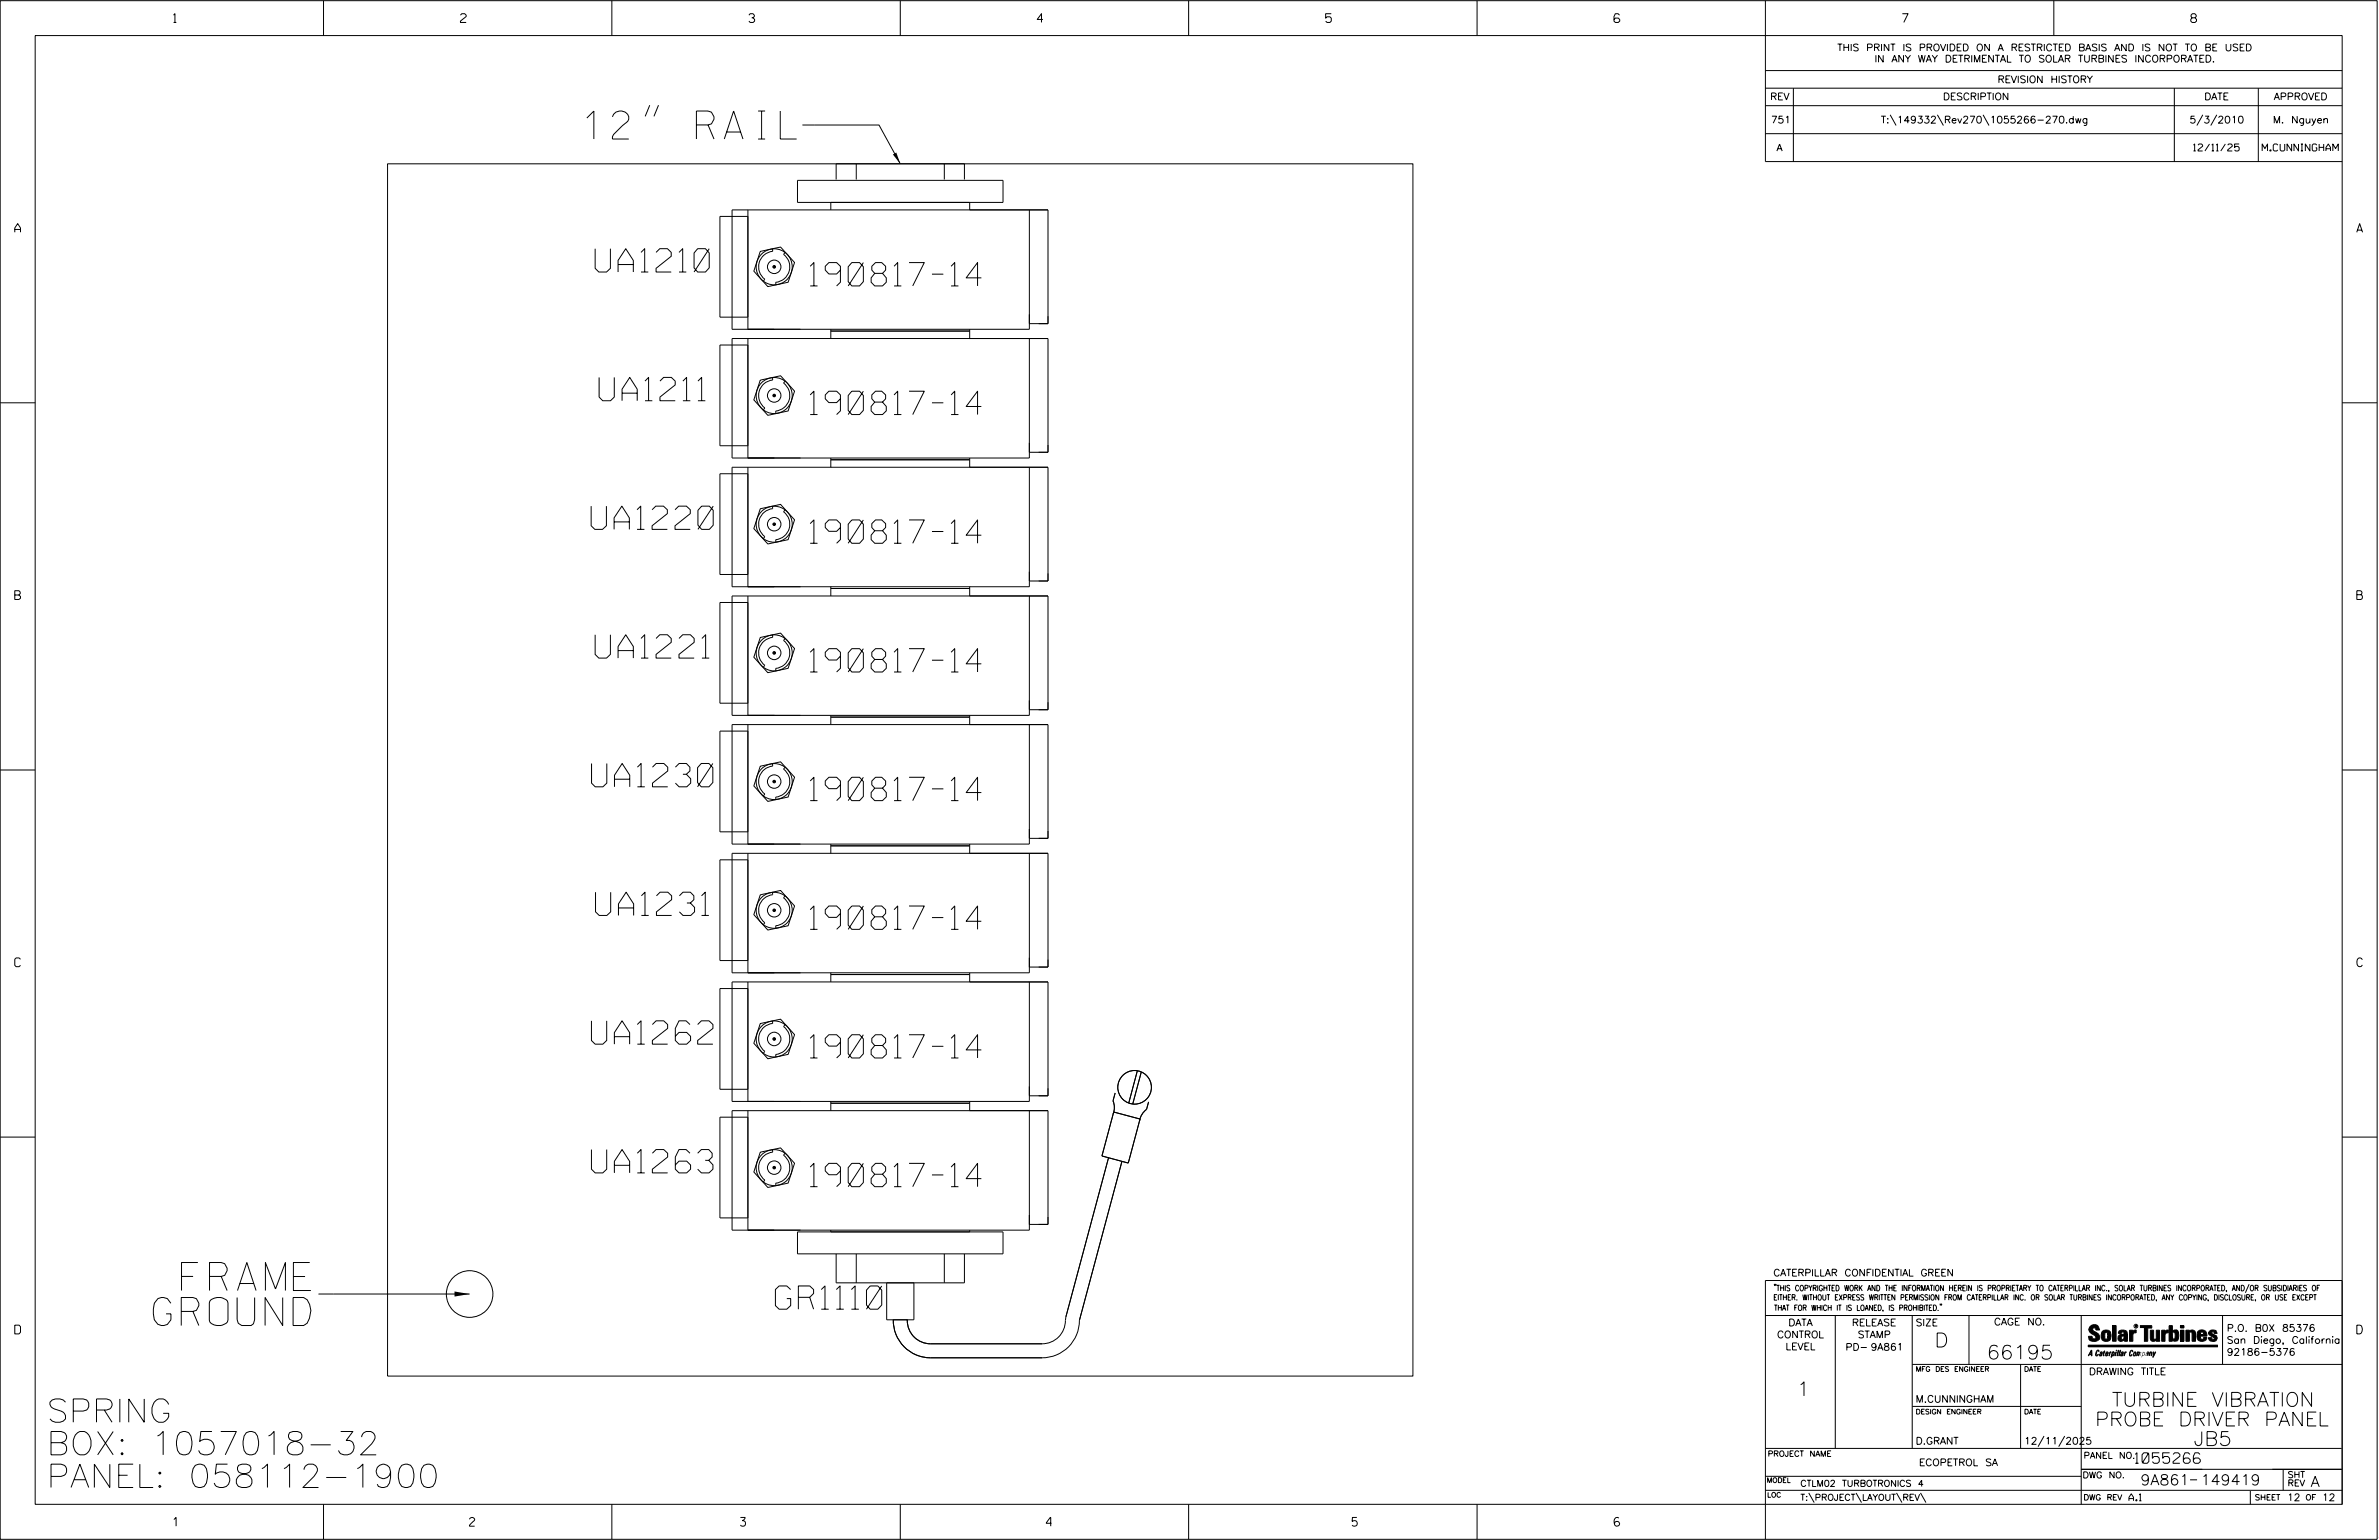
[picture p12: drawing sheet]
<svg xmlns="http://www.w3.org/2000/svg" width="864mm" height="559mm" viewBox="0 0 864 559" stroke-linecap="round" stroke-linejoin="round" font-family="sans-serif">
<defs><g id="words">
<g font-size="10.2">
<text x="212.2" y="50.4">12&quot; RAIL</text>
<text x="65.9" y="468.3">FRAME</text>
<text x="55.6" y="481">GROUND</text>
</g>
<g font-size="8.5">
<text x="216" y="98.7">UA1210</text>
<text x="294.1" y="103.7">190817-14</text>
<text x="217.5" y="145.4">UA1211</text>
<text x="294.1" y="150.4">190817-14</text>
<text x="214.6" y="192.1">UA1220</text>
<text x="294.1" y="197.1">190817-14</text>
<text x="216" y="238.8">UA1221</text>
<text x="294.1" y="243.8">190817-14</text>
<text x="214.7" y="285.5">UA1230</text>
<text x="294.1" y="290.5">190817-14</text>
<text x="216.2" y="332.2">UA1231</text>
<text x="294.1" y="337.2">190817-14</text>
<text x="214.7" y="378.9">UA1262</text>
<text x="294.1" y="383.9">190817-14</text>
<text x="214.7" y="425.6">UA1263</text>
<text x="294.1" y="430.6">190817-14</text>
<text x="281.5" y="475.1">GR1110</text>
<text x="16.9" y="516.1">SPRING</text>
<text x="16.9" y="527.9">BOX: 1057018-32</text>
<text x="16.9" y="539.7">PANEL: 058112-1900</text>
</g>
<g font-size="5.1">
<text x="702.3" y="488.8">D</text>
<text x="721.2" y="493.2">66195</text>
<text x="652.2" y="506.5">1</text>
<text x="766.6" y="510.3">TURBINE VIBRATION</text>
<text x="760.6" y="517.4">PROBE DRIVER PANEL</text>
<text x="796.3" y="524.5">JB5</text>
</g>
<g font-size="3.8">
<text x="775.1" y="531">1055266</text>
<text x="777" y="538.9">9A861</text>
<text x="798.8" y="538.9">149419</text>
<text x="838.8" y="539.5">A</text>
</g>
<g font-size="3.2">
<text x="63" y="8.2">1</text>
<text x="167.2" y="8.2">2</text>
<text x="271.8" y="8.2">3</text>
<text x="376.5" y="8.2">4</text>
<text x="481.2" y="8.2">5</text>
<text x="690.6" y="8.2">7</text>
<text x="795.3" y="8.2">8</text>
<text x="5.4" y="84.3">A</text>
<text x="855.5" y="84.3">A</text>
<text x="5.4" y="217.5">B</text>
<text x="855.6" y="217.5">B</text>
<text x="5.4" y="350.8">C</text>
<text x="855.6" y="350.8">C</text>
<text x="5.4" y="484">D</text>
<text x="855.6" y="484">D</text>
<text x="62.8" y="553.8">1</text>
<text x="170.4" y="553.8">2</text>
<text x="268.8" y="553.8">3</text>
<text x="379.8" y="553.8">4</text>
<text x="490.8" y="553.8">5</text>
<text x="585.9" y="553.8">6</text>
</g>
<g font-size="2.5">
<text x="666.9" y="18.5">THIS PRINT IS PROVIDED ON A RESTRICTED BASIS AND IS NOT TO BE USED</text>
<text x="680.5" y="22.6">IN ANY WAY DETRIMENTAL TO SOLAR TURBINES INCORPORATED.</text>
<text x="725.1" y="30">REVISION HISTORY</text>
<text x="642.6" y="36.3">REV</text>
<text x="705.3" y="36.3">DESCRIPTION</text>
<text x="800.2" y="36.3">DATE</text>
<text x="825.4" y="36.3">APPROVED</text>
<text x="642.9" y="44.7">751</text>
<text x="682.8" y="44.7">T:\149332\Rev270\1055266-270.dwg</text>
<text x="794.8" y="44.7">5/3/2010</text>
<text x="825.1" y="44.7">M. Nguyen</text>
<text x="644.9" y="54.8">A</text>
<text x="796.3" y="54.8">12/11/25</text>
<text x="821.2" y="54.8">M.CUNNINGHAM</text>
<text x="643.8" y="463">CATERPILLAR CONFIDENTIAL GREEN</text>
<text x="645.1" y="485.5">CONTROL</text>
<text x="649.2" y="481.1">DATA</text>
<text x="672.3" y="481.1">RELEASE</text>
<text x="674.4" y="485.5">STAMP</text>
<text x="695.4" y="481.1">SIZE</text>
<text x="723.8" y="480.8">CAGE NO.</text>
<text x="808.4" y="483.1">P.O. B0X 85376</text>
<text x="648.2" y="489.8">LEVEL</text>
<text x="669.9" y="490">PD- 9A861</text>
<text x="808.4" y="487.5">San Diego, California</text>
<text x="808.4" y="491.8">92186-5376</text>
<text x="758.3" y="498.9">DRAWING TITLE</text>
<text x="695.4" y="508.9">M.CUNNINGHAM</text>
<text x="695.4" y="524.1">D.GRANT</text>
<text x="734.8" y="524.1">12/11/2025</text>
<text x="696.6" y="531.9">ECOPETROL SA</text>
<text x="772.8" y="544.6">A.1</text>
<text x="830.2" y="544.6">12</text>
<text x="842.9" y="544.6">12</text>
</g>
<g font-size="2.3">
<text x="756.4" y="529.2">PANEL NO.</text>
<text x="653.5" y="539.4">CTLM02 TURBOTRONICS 4</text>
<text x="756" y="536.3">DWG NO.</text>
<text x="830.4" y="539.3">REV</text>
<text x="830.4" y="536.2">SHT</text>
<text x="653.5" y="544.5">T:\PROJECT\LAYOUT\REV\</text>
</g>
<g font-size="2">
<text x="643.8" y="468.4">&quot;THIS COPYRIGHTED WORK AND THE INFORMATION HEREIN IS PROPRIETARY TO CATERPILLAR INC., SOLAR TURBINES INCORPORATED, AND/OR SUBSIDIARIES OF</text>
<text x="643.8" y="471.8">EITHER. WITHOUT EXPRESS WRITTEN PERMISSION FROM CATERPILLAR INC. OR SOLAR TURBINES INCORPORATED, ANY COPYING, DISCLOSURE, OR USE EXCEPT</text>
<text x="644" y="475.6">THAT FOR WHICH IT IS LOANED, IS PROHIBITED.&quot;</text>
<text x="641.7" y="528.5">PROJECT NAME</text>
<text x="756.3" y="544.3">DWG REV</text>
<text x="818.5" y="544.3">SHEET</text>
<text x="836.9" y="544.3">OF</text>
</g>
<g font-size="1.8">
<text x="695.4" y="497.6">MFG DES ENGINEER</text>
<text x="734.8" y="497.6">DATE</text>
<text x="695.4" y="513.1">DESIGN ENGINEER</text>
<text x="734.8" y="513.1">DATE</text>
<text x="641.3" y="538">MODEL</text>
<text x="641.5" y="543.3">LOC</text>
</g>
<text font-size=".9" x="775.1" y="481.7">R</text>
</g></defs>
<g fill="none" stroke="#000" stroke-width=".36">
<path d="M.1 .2h862.8v558.4h-862.8zM12.8 12.9h837.4v533h-837.4zM117.4 .2v12.7M222.1 .2v12.7M326.8 .2v12.7M431.5 .2v12.7M536.2 .2v12.7M587.9 5.5l-.5-.5h-1l-.5 1v1.7l.5 .4h1l.6-.4v-.6l-.6-.5h-1l-.5 .5M640.9 .2v58.4h209.3M745.6 .2v12.7M235.9 38.2l-1.7 4M239 38.2l-1.6 4"/>
<path d="M640.9 25.6h209.3M640.9 32h209.3M640.9 38.3h209.3M651 32v26.6M789.3 32v26.6M819.8 32v26.6M140.7 59.4h372.2v439.9h-372.2zM295.6 45.4h23.5l7.7 14M310.8 59.4v5.7M342.8 59.4v5.7M640.9 48.5h209.3M686.2 41.7l2.1 3.8"/>
<path d="M703.3 41.7l2.2 3.8M719.9 41.7l2.1 3.8M799.6 41.7l-2.1 3.8M804.7 41.7l-2.2 3.8M271.5 78.5h-10.2v36.6h10.2M271.5 76.2v43.3M289.5 65.4h74.6v8h-74.6zM301.6 73.4v2.8M303.5 65.1v-5.7h46.6v5.7M352 73.4v2.8M373.7 76.2v43.3h-108v-43.3h114.7v41.2h-6.7M276 91.2l7.4-1.6 5 5.6-2.3 7.2-7.4 1.6-5.1-5.6z"/>
<path d="M280.4 90.3l.1 .9a5.6 5.6 0 0 0-4.9 4.1 5.6 5.6 0 0 0 2 6l-.5 .7M285 91.6l-.6 .7a5.6 5.6 0 0 1 2.1 6.1 5.6 5.6 0 0 1-4.9 4l.1 .9M301.6 119.5v3.3M352 119.5v3.3M271.5 125.2h-10.2v36.5h10.2M271.5 122.8v43.4M276 137.9l7.4-1.6 5 5.6-2.3 7.2-7.4 1.6-5.1-5.6zM280.4 137l.1 .9a5.6 5.6 0 0 0-4.9 4.1 5.6 5.6 0 0 0 2 6l-.5 .7M285 138.3l-.6 .7a5.7 5.7 0 0 1 2.1 6.1 5.7 5.7 0 0 1-4.9 4.1l.1 .8M301.6 120.1h50.4M373.7 122.8v43.4h-108v-43.4h114.7v41.3h-6.7M.1 146.2h12.7"/>
<path d="M850.2 146.2h12.7M271.5 171.9h-10.2v36.6h10.2M271.5 169.5v43.4M301.6 166.8h50.4M301.6 166.2v3.3M352 166.2v3.3M373.7 169.5v43.4h-108v-43.4h114.7v41.3h-6.7M276 184.6l7.4-1.6 5 5.6-2.3 7.2-7.4 1.6-5.1-5.6zM280.4 183.7l.1 .9a5.7 5.7 0 0 0-4.9 4.1 5.7 5.7 0 0 0 2 6l-.5 .7M285 185l-.6 .7a5.6 5.6 0 0 1 2.1 6 5.6 5.6 0 0 1-4.9 4.1l.1 .9M271.5 218.6h-10.2v36.6h10.2M271.5 216.3v43.3"/>
<path d="M301.6 213.5h50.4M301.6 212.9v3.4M352 212.9v3.4M373.7 216.3v43.3h-108v-43.3h114.7v41.2h-6.7M276 231.3l7.4-1.6 5 5.6-2.3 7.2-7.4 1.6-5.1-5.6zM280.4 230.4l.1 .9a5.6 5.6 0 0 0-4.9 4.1 5.6 5.6 0 0 0 2 6l-.5 .7M285 231.7l-.6 .7a5.6 5.6 0 0 1 2.1 6.1 5.6 5.6 0 0 1-4.9 4l.1 .9M301.6 259.6v3.3M352 259.6v3.3M.1 279.4h12.7M271.5 265.3h-10.2v36.5h10.2M271.5 262.9v43.4"/>
<path d="M276 278l7.4-1.6 5 5.6-2.3 7.2-7.4 1.6-5.1-5.6zM280.4 277.1l.1 .9a5.6 5.6 0 0 0-4.9 4.1 5.6 5.6 0 0 0 2 6l-.5 .7M285 278.4l-.6 .7a5.7 5.7 0 0 1 2.1 6 5.7 5.7 0 0 1-4.9 4.1l.1 .9M301.6 260.2h50.4M373.7 262.9v43.4h-108v-43.4h114.7v41.3h-6.7M850.2 279.4h12.7M271.5 312h-10.2v36.5h10.2M271.5 309.6v43.4M301.6 306.9h50.4M301.6 306.3v3.3M352 306.3v3.3M373.7 309.6v43.4h-108v-43.4h114.7v41.3h-6.7"/>
<path d="M276 324.7l7.4-1.6 5 5.6-2.3 7.2-7.4 1.6-5.1-5.6zM280.4 323.8l.1 .9a5.7 5.7 0 0 0-4.9 4.1 5.7 5.7 0 0 0 2 6l-.5 .7M285 325.1l-.6 .7a5.6 5.6 0 0 1 2.1 6 5.6 5.6 0 0 1-4.9 4.1l.1 .9M271.5 358.7h-10.2v36.6h10.2M271.5 356.3v43.4M301.6 353.6h50.4M301.6 353v3.3M352 353v3.3M373.7 356.3v43.4h-108v-43.4h114.7v41.3h-6.7M276 371.4l7.4-1.6 5 5.6-2.3 7.2-7.4 1.6-5.1-5.6zM280.4 370.5l.1 .9a5.6 5.6 0 0 0-4.9 4.1 5.6 5.6 0 0 0 2 6l-.5 .7M285 371.8l-.6 .7a5.6 5.6 0 0 1 2.1 6 5.6 5.6 0 0 1-4.9 4.1l.1 .9"/>
<path d="M301.6 399.7v3.3M352 399.7v3.3M404.8 396.6l-.8 2.9 .5 2.6-.4 2M412.9 388.6l-3.1 11.6M414.3 389l-3.1 11.6M416.9 399.8l-.7 2.8-1.8 2.1-.7 2M.1 412.6h12.7M271.5 405.4h-10.2v36.5h10.2M271.5 403v43.4M276 418.1l7.4-1.6 5 5.6-2.3 7.2-7.4 1.6-5.1-5.6zM280.4 417.2l.1 .9a5.6 5.6 0 0 0-4.9 4.1 5.6 5.6 0 0 0 2 6l-.5 .7M285 418.5l-.6 .7a5.7 5.7 0 0 1 2.1 6 5.7 5.7 0 0 1-4.9 4.1l.1 .9"/>
<path d="M301.6 400.3h50.4M373.7 403v43.4h-108v-43.4h114.7v41.3h-6.7M404.3 403.5l9.5 2.5-4.2 16-9.6-2.5zM850.2 412.6h12.7M402.4 420.1l-15.5 57.7a9.5 9.5 0 0 1-3.9 8.4l-2.2 1-2.5 .4h-40.5a8.4 8.4 0 0 1-8.4-8.7M407.3 421.4l-15.5 57.7a13.5 13.5 0 0 1-13.5 13.6h-40.5a13.6 13.6 0 0 1-13.5-13.8M289.5 447h74.6v8h-74.6zM301.6 446.4v.6M303.5 455v10.5h46.6v-10.5M310.8 455v10.5M342.8 455v10.5M352 446.4v.6"/>
<path d="M115.6 469.5h54.9M321.9 465.5v13.4h9.9v-13.4M640.9 477.3h209.3M644.2 466.1l-.1 .4M644.7 466.1l-.2 .4M666.2 477.3v48.3M694.2 477.3v48.3M704.4 473.3l-.1 .4M704.8 473.3l-.1 .4M714.8 477.3v17.8M755.5 477.3v68.6M806.8 477.3v17.8"/>
<path d="M816.5 466l-1.4 3.1M850.2 464.6h-209.3v94M850.2 464.8v81.1M694.2 495.1h156M733.5 495.1v30.5M758.6 481.4a2.02 2.02 0 0 1 3.1-.1l.5 1.3h-1.3l-.2-.6-.4-.2-.6 .1-.1 .4 .4 .7a2.46 2.46 0 0 1 2.2 2.9 2.83 2.83 0 0 1-3.8 .3l-.3-1.3h1.3l.2 .7 .6 .3 .5-.2 .2-.5-.4-.6-1.9-1.2-.4-.9zM759.2 491.3h-.7l.7-1.2v1.9h.2l-.1-2.1-1.3 2.1 .5-.5h.7M761.3 490l.3-.2 .4 .3-.1 .3-.3-.4-.4 .3-.3 1.6h.4l.4-.5-.3 .6-.4 .1-.3-.4zM762.6 490.6l.5-.1-.1 1.4h-.9a.74 .74 0 0 1 .9-.8l-.3 .7-.5 .1 .2-.5 .6-.2v-.5l-.7 .2zM763 483.2a2.17 2.17 0 0 1 3.1 0l.3 1.4-.3 1.5a2.17 2.17 0 0 1-3.1 0l-.3-1.5zM763.6 490.5l.4-.4 .2 .6h-.3l-.3 .9 .2 .4-.3-.1zM764.1 483.7l.5-.4 .4 .3v2.2l-.4 .2-.5-.2z"/>
<path d="M764.6 491.1l.6 .2v-.7l-.4-.1-.4 .6-.1 .8h.6M764.6 491.1l-.1 .8h.4M764.6 482.6v.8M764.8 490.7l.4 .1v.3h-.6zM765 491.5l-.1 .4zM766 490.5l-.5 1.5zM766 490.8l.4-.3-.4 .4M766.9 481h1.3v5.7h-1.3zM767 490.8l.5 .1-.3 .8-.4 .2zM767.3 490.5h-.5l-.5 2M767.3 490.5a.8 .8 0 0 1 .2 1 .8 .8 0 0 1-.9 .4l-.1 .6M767.3 490.5l-.1 .2"/>
<path d="M768.1 490.5l-.4 1.5zM768.2 489.9h.3l-.1 .2h-.2zM769 489.9l-.5 2.1zM769.7 489.9l-.6 2.1zM770.1 491.4l.5-.3-.5 .8zM770.4 491.9h.1M770.6 491.1l.1-.4-.7 .2 .1-.3 .6-.1 .2 .3-.5 1.1M770.6 491.1a.74 .74 0 0 0-.8 .8h.6M771 484.8h-.7l-.3 .6 .4 .7 .5-.3 .1-2.4h-.8l-.1 .4h-1.2a1.71 1.71 0 0 1 1.8-1.3 1.71 1.71 0 0 1 1.6 1.4v2.8h-1.1l-.1-.6M771 484.2l-1.5 .1a1.41 1.41 0 0 0 0 2.4l.5 .1 1.1-.7M771.2 486.1h-.1M771.4 490.5l.1 .3 .4-.3-.9 1.5z"/>
<path d="M771.5 490.8h.1M773 482.7h1.2v.5l.5-.5 .7-.1v1h-.6l-.5 .4-.1 2.7h-1.2zM773.3 490.3l.6-.4 .4 .2-.1 .4-.3-.4a1.28 1.28 0 0 0-.5 1.8l.6-.4-.1 .4-.8 .1zM774.7 490.8l.5-.3a.88 .88 0 0 1 .2 .9 .88 .88 0 0 1-.7 .7l-.2-.2zM774.8 490.9h.5l-.3 1h-.3l-.2-.2zM775.2 490.5l-.1 .2M776.8 481h4.3v.9h-1.5v4.8h-1.3M776.8 490.6l-.8 .2v-.3l-.4 1.5 .8-1.3v1.3l.3-1.2M779.3 491.1h.4M779.6 490.5h.3l-.3 1.4M779.6 490.7h.2l-.1 .4M779.7 491.1l-.1 .4"/>
<path d="M779.7 491.1l-.4 .2M780.1 492l.4-1.5 .1 .3 .3-.3 .3 .2-.3 1.3v-1.3l-.7 1.3M780.6 482.7h1.2v2.7l.1 .4 .4 .3 .4-.7v-2.7h1.2l.1 4h-1.3v-.5l-1.1 .6-.7-.3-.3-.7zM781.6 492.5l1-2-.8 1.3-.2-1.3-.2 2M784.7 482.7h1.2v.5l.5-.5 .7-.1v1h-.5l-.6 .4-.1 2.7h-1.2zM787.4 481h1.2v2a1.4 1.4 0 0 1 2.2 .2l.1 1.4-.4 1.9-1.5 .1-.4-.5v-1l.5 .9 .5-.3v-2.1l-.5-.4-.5 .7v2.8h-1.2zM791.5 482.7h1.3v4h-1.3zM791.5 481h1.3v.9h-1.3zM793.5 482.7h1.3v.4l.7-.5 1.1 .2 .4 .6v3.3h-1.2l-.3-3.4-.7 .2v3.2h-1.3zM794.8 483.1h.1M797.7 483.2a1.92 1.92 0 0 1 2.4-.5 1.92 1.92 0 0 1 1 2.1h-2.3v.8l.6 .5 .5-.3v-.5h1.2a1.83 1.83 0 0 1-2.1 1.4 1.83 1.83 0 0 1-1.5-2.1zM798.8 484.2v.6"/>
<path d="M799.1 483.4h.6l.2 .8h-1.1zM804.6 482.9a1.84 1.84 0 0 0-2.9 .8 3.3 3.3 0 0 0 2.2 1.9l-.5 .5-.4-.3-.1-.4h-1.2l.1 .6a1.92 1.92 0 0 0 2.9 .4M804.9 483.8h-1.2l-.2-.6-.5 .1-.1 .3 .1 .3 1.8 .9M805.1 488.1h-47.1v.6h47.1M694.2 510.3h61.3M640.9 525.6h209.2M640.9 535.7h114.6M742 521.1l-2.2 3.8M749.5 521.1l-2.2 3.8M755.5 533.2h94.7M795 537h2.6M828.8 533.2v7.6"/>
<path d="M117.4 545.9v12.7M222.1 545.9v12.7M326.8 545.9v12.7M431.5 545.9v12.7M536.2 545.9v12.7M640.9 540.8h209.3M656.6 541.7l2 3.5M673.8 541.7l1.9 3.5M688.4 541.7l2 3.5M697.2 541.7l1.9 3.5M816.9 541v4.9"/>
<circle cx="281" cy="96.8" r=".48"/>
<circle cx="281" cy="96.8" r="6.5"/>
<circle cx="281.1" cy="96.8" r="2.44"/>
<circle cx="281" cy="143.5" r="6.5"/>
<circle cx="281" cy="143.5" r=".47"/>
<circle cx="281.1" cy="143.5" r="2.44"/>
<circle cx="281" cy="190.2" r="6.5"/>
<circle cx="281.1" cy="190.2" r="2.44"/>
<circle cx="281.1" cy="190.2" r=".47"/>
<circle cx="281" cy="236.9" r=".48"/>
<circle cx="281" cy="236.9" r="6.5"/>
<circle cx="281.1" cy="236.9" r="2.44"/>
<circle cx="281" cy="283.6" r=".47"/>
<circle cx="281" cy="283.6" r="6.5"/>
<circle cx="281.1" cy="283.6" r="2.44"/>
<circle cx="281" cy="330.3" r="6.5"/>
<circle cx="281.1" cy="330.3" r="2.44"/>
<circle cx="281.1" cy="330.3" r=".47"/>
<circle cx="281" cy="377" r=".48"/>
<circle cx="281" cy="377" r="6.5"/>
<circle cx="281.1" cy="377" r="2.44"/>
<circle cx="411.9" cy="394.6" r="6.1"/>
<circle cx="281" cy="423.7" r="6.5"/>
<circle cx="281.1" cy="423.7" r="2.44"/>
<circle cx="281.1" cy="423.7" r=".47"/>
<circle cx="170.5" cy="469.6" r="8.5"/>
<circle cx="775.4" cy="481.2" r=".69"/>
</g>
<g fill="#000">
<path d="M324.1 56.1l1.3-.7 1.4 4zM165 468.6l5.5 .9-5.5 1zM768.1 490.5l-.4 1.5zM768.2 489.9h.3l-.1 .2h-.2zM769 489.9l-.5 2.1zM769.7 489.9l-.6 2.1zM791.5 481h1.3v.9h-1.3zM791.5 482.7h1.3v4h-1.3zM758 488.1h47.1v.6h-47.1z"/>
<path d="M759.2 489.9l-1.2 2.1 .5-.5h.7v.5h.2zM759.2 490.1v1.2h-.7z" fill-rule="evenodd"/>
<path d="M758.6 481.4a2.02 2.02 0 0 1 3.1-.1l.5 1.3h-1.3l-.2-.6-.4-.2-.6 .1-.1 .4 .4 .7a2.46 2.46 0 0 1 2.2 2.9 2.83 2.83 0 0 1-3.8 .3l-.3-1.3h1.3l.2 .7 .6 .3 .5-.2 .2-.5-.4-.6-1.9-1.2-.4-.9z" fill-rule="evenodd"/>
<path d="M761.3 490l.3-.2 .4 .3-.1 .3-.3-.4-.4 .3-.3 1.6h.4l.4-.5-.3 .6-.4 .1-.3-.4z" fill-rule="evenodd"/>
<path d="M762.6 490.6l.5-.1-.1 1.4h-.9a.74 .74 0 0 1 .9-.8l-.6 .3-.2 .5 .5-.1 .3-.6v-.5l-.7 .2z" fill-rule="evenodd"/>
<path d="M763.6 490.5l.4-.4 .2 .6h-.3l-.3 .9 .2 .4-.3-.1z" fill-rule="evenodd"/>
<path d="M764.8 490.5l.5 .3-.1 .5h-.6l.6-.2v-.3l-.4-.1-.3 1.2h.4l.3-.4-.6 .6-.3-.2v-.4z" fill-rule="evenodd"/>
<path d="M763 483.2a2.17 2.17 0 0 1 3.1 0l.3 1.4-.3 1.5a2.17 2.17 0 0 1-3.1 0l-.3-1.5zM764.1 483.7v2.1l.5 .2 .4-.2v-2.2l-.4-.3z" fill-rule="evenodd"/>
<path d="M766 490.5v.3l.4-.1-.4 .2-.5 1.1z" fill-rule="evenodd"/>
<path d="M766.8 490.5l-.5 2 .3-.6a.71 .71 0 0 0 .9-.5 .71 .71 0 0 0-.4-.9zM767 490.8l.5 .1-.3 .8-.4 .2z" fill-rule="evenodd"/>
<path d="M766.9 481h1.3v5.7h-1.3z" fill-rule="evenodd"/>
<path d="M770.1 490.6l.6-.1 .2 .3-.4 1.2-.5 .1-.2-.5 .3-.5h.5l-.7 .5v.3l.4-.1 .4-.9-.5-.2-.2 .2z" fill-rule="evenodd"/>
<path d="M769.4 482.8l-.5 1h1.2l.1-.4h.8v.8l-1.5 .1a1.41 1.41 0 0 0 0 2.4l.5 .1 1.1-.7 .1 .6h1.1v-2.8a1.79 1.79 0 0 0-2.4-1.2zM770.3 484.8h.7l-.1 1-.5 .3-.4-.7z" fill-rule="evenodd"/>
<path d="M771.4 490.5l.1 .3 .4-.3-.9 1.5z" fill-rule="evenodd"/>
<path d="M773 482.7h1.2v.5l.5-.5 .7-.1v1h-.6l-.5 .4-.1 2.7h-1.2z" fill-rule="evenodd"/>
<path d="M773.3 490.3l.6-.4 .4 .2-.1 .4-.3-.4a1.28 1.28 0 0 0-.5 1.8l.6-.4-.3 .5h-.6z" fill-rule="evenodd"/>
<path d="M774.7 490.8l-.2 1.1h.7a.96 .96 0 0 0 0-1.4zM774.8 490.9h.5l-.1 .6-.5 .4-.2-.2z" fill-rule="evenodd"/>
<path d="M776 490.5v.3l.4-.3 .2 .3 .7-.2-.3 1.4v-1.3l-.6 1.3v-1.3l-.8 1.3z" fill-rule="evenodd"/>
<path d="M776.8 481h4.3v.9h-1.5v4.8h-1.3v-4.8h-1.5z" fill-rule="evenodd"/>
<path d="M777.9 490.5l-.5 2 .3-.6a.71 .71 0 0 0 .9-.5 .71 .71 0 0 0-.4-.9zM778.1 490.8l.3-.1 .1 .4-.5 .8-.2-.5z" fill-rule="evenodd"/>
<path d="M779.3 490.6l.6-.1-.3 1.5-.7-.1a.67 .67 0 0 1 .8-.8l-.6 .3-.1 .5 .4-.1 .4-.9-.4-.2-.3 .2z" fill-rule="evenodd"/>
<path d="M780.5 490.5l.1 .3 .3-.3 .3 .2-.3 1.3v-1.3l-.8 1.3z" fill-rule="evenodd"/>
<path d="M780.6 482.7h1.2v2.7l.1 .4 .4 .3 .4-.7v-2.7h1.2l.1 4h-1.3v-.5l-1.1 .6-.7-.3-.3-.7z" fill-rule="evenodd"/>
<path d="M781.6 490.5l.2 1.3 .8-1.3-1.2 2z" fill-rule="evenodd"/>
<path d="M784.7 482.7h1.2v.5l.5-.5 .7-.1v1h-.5l-.6 .4-.1 2.7h-1.2z" fill-rule="evenodd"/>
<path d="M787.4 481h1.2v2a1.4 1.4 0 0 1 2.2 .2l.1 1.4-.4 1.9-1.5 .1-.4-.5v-1l.5 .9 .5-.3v-2.1l-.5-.4-.5 .7v2.8h-1.2z" fill-rule="evenodd"/>
<path d="M793.5 482.7h1.3v.4a1.29 1.29 0 0 1 2.2 .3v3.3h-1.2l-.3-3.4-.7 .2v3.2h-1.3z" fill-rule="evenodd"/>
<path d="M797.7 483.2a1.92 1.92 0 0 1 2.4-.5 1.92 1.92 0 0 1 1 2.1h-2.3v.8l.6 .5 .5-.3v-.5h1.2a1.83 1.83 0 0 1-2.1 1.4 1.83 1.83 0 0 1-1.5-2.1zM799.1 483.4l-.3 .8h1.1l-.2-.8z" fill-rule="evenodd"/>
<path d="M801.9 483.2a1.94 1.94 0 0 1 3 .1v.5h-1.2l-.2-.6-.5 .1-.1 .3 .1 .3 1.8 .9a1.2 1.2 0 0 1 .1 1.3 1.2 1.2 0 0 1-1.2 .7l-1.6-.4-.4-1h1.2l.1 .4 .4 .3 .5-.5a3.3 3.3 0 0 1-2.2-1.9z" fill-rule="evenodd"/>
<circle cx="281" cy="96.8" r=".48"/>
<circle cx="281" cy="143.5" r=".47"/>
<circle cx="281.1" cy="190.2" r=".47"/>
<circle cx="281" cy="236.9" r=".48"/>
<circle cx="281" cy="283.6" r=".47"/>
<circle cx="281.1" cy="330.3" r=".47"/>
<circle cx="281" cy="377" r=".48"/>
<circle cx="281.1" cy="423.7" r=".47"/>
<circle cx="761.4" cy="492" r=".07"/>
<circle cx="762.2" cy="485.1" r=".07"/>
<circle cx="769.3" cy="492" r=".07"/>
<circle cx="773.1" cy="486.7" r=".07"/>
<circle cx="791.5" cy="486.7" r=".07"/>
<circle cx="791.5" cy="481" r=".07"/>
<circle cx="794.8" cy="486.7" r=".07"/>
</g>
<use href="#words"/>
</svg>
